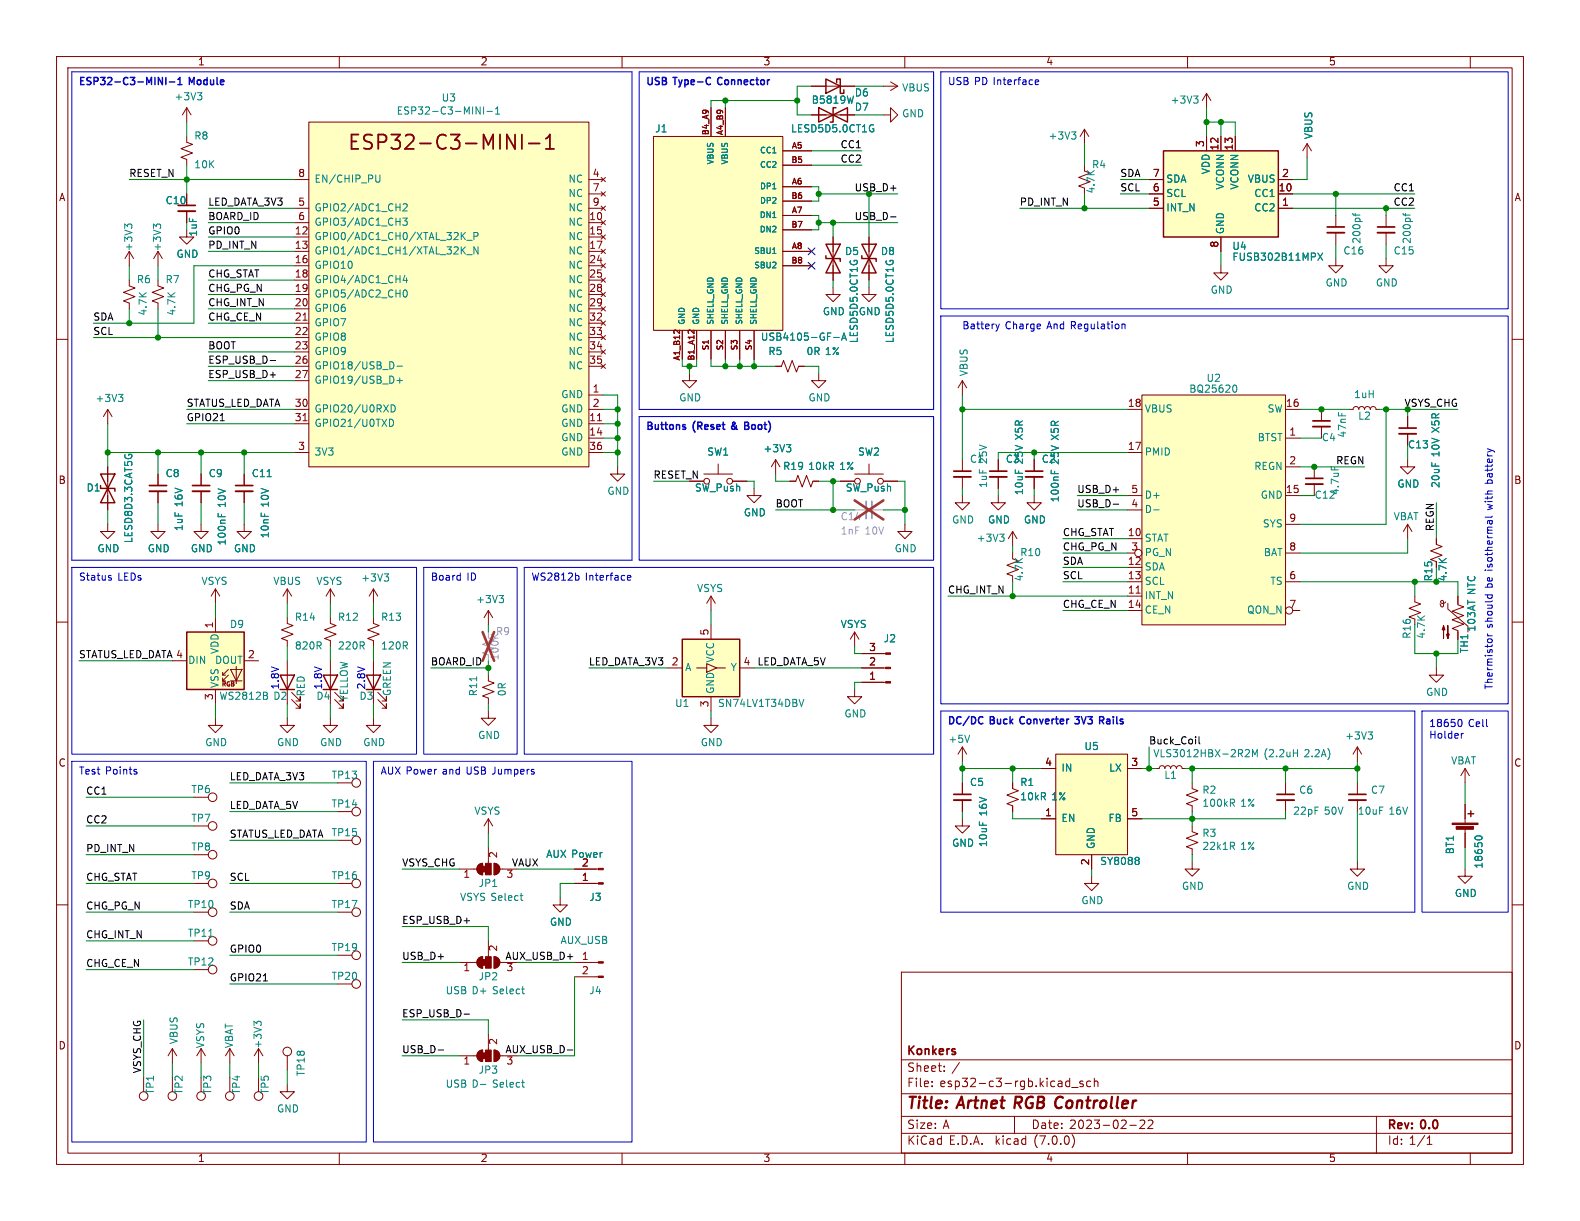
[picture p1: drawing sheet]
<svg xmlns="http://www.w3.org/2000/svg" width="279mm" height="216mm" viewBox="0 0 279 216" stroke-linecap="round" stroke-linejoin="round" font-family="sans-serif">
<defs><g id="words">
<text font-size="3.5" fill="#840000" x="61.4" y="27.1">ESP32-C3-MINI-1</text>
<g font-size="2.8" fill="#840000">
<text x="160.4" y="196.7">Title:</text>
<text x="169.5" y="196.7">Artnet</text>
<text x="180.1" y="196.7">RGB Controller</text>
</g>
<g font-size="2.1" fill="#840000">
<text x="160.4" y="189.8">Sheet:</text>
<text x="160.4" y="187">Konkers</text>
<text x="168.3" y="189.8">/</text>
<text x="160.4" y="192.5">File:</text>
<text x="166.2" y="192.5">esp32-c3-rgb.kicad_sch</text>
<text x="160.4" y="202.7">KiCad</text>
<text x="160.4" y="199.9">Size:</text>
<text x="166.7" y="199.9">A</text>
<text x="167.8" y="202.7">E.D.A.</text>
<text x="176.1" y="202.7">kicad</text>
<text x="182.4" y="199.9">Date:</text>
<text x="183" y="202.7">(7.0.0)</text>
<text x="189.1" y="199.9">2023-02-22</text>
<text x="245.4" y="200.1">Rev:</text>
<text x="245.4" y="202.7">Id: 1/1</text>
<text x="251.4" y="200.1">0.0</text>
</g>
<g font-size="1.8" fill="#840000">
<text x="35" y="11.8">1</text>
<text x="85" y="11.8">2</text>
<text x="135" y="11.8">3</text>
<text x="185" y="11.8">4</text>
<text x="235" y="11.8">5</text>
<text x="213.1" y="26.1" transform="rotate(-90 213.1 26.1)">3</text>
<text x="215.6" y="26.7" transform="rotate(-90 215.6 26.7)">12</text>
<text x="218.2" y="26.7" transform="rotate(-90 218.2 26.7)">13</text>
<text x="10.4" y="35.8">A</text>
<text x="52.7" y="31.5">8</text>
<text x="104.7" y="31.5">4</text>
<text x="104.7" y="34">7</text>
<text x="203.8" y="34">6</text>
<text x="203.8" y="31.5">7</text>
<text x="226.1" y="34">10</text>
<text x="226.7" y="31.5">2</text>
<text x="267.8" y="35.8">A</text>
<text x="52.1" y="41.7">12</text>
<text x="52.7" y="36.6">5</text>
<text x="52.7" y="39.1">6</text>
<text x="104.1" y="39.1">10</text>
<text x="104.1" y="41.7">15</text>
<text x="104.7" y="36.6">9</text>
<text x="203.8" y="36.6">5</text>
<text x="226.7" y="36.6">1</text>
<text x="52.1" y="44.2">13</text>
<text x="52.1" y="46.7">16</text>
<text x="104.1" y="44.2">17</text>
<text x="104.1" y="46.7">24</text>
<text x="215.6" y="43.8" transform="rotate(-90 215.6 43.8)">8</text>
<text x="52.1" y="49.3">18</text>
<text x="52.1" y="51.8">19</text>
<text x="104.1" y="49.3">25</text>
<text x="104.1" y="51.8">28</text>
<text x="52.1" y="54.4">20</text>
<text x="52.1" y="56.9">21</text>
<text x="52.1" y="59.4">22</text>
<text x="104.1" y="54.4">29</text>
<text x="104.1" y="56.9">32</text>
<text x="104.1" y="59.4">33</text>
<text x="52.1" y="62">23</text>
<text x="52.1" y="64.5">26</text>
<text x="104.1" y="62">34</text>
<text x="104.1" y="64.5">35</text>
<text x="52.1" y="67.1">27</text>
<text x="104.7" y="69.6">1</text>
<text x="52.1" y="72.1">30</text>
<text x="52.1" y="74.7">31</text>
<text x="104.1" y="74.7">11</text>
<text x="104.1" y="77.2">14</text>
<text x="104.7" y="72.1">2</text>
<text x="199.4" y="72.1">18</text>
<text x="227.3" y="72.1">16</text>
<text x="227.9" y="77.2">1</text>
<text x="52.7" y="79.8">3</text>
<text x="104.1" y="79.8">36</text>
<text x="199.4" y="79.8">17</text>
<text x="227.9" y="82.3">2</text>
<text x="10.3" y="85.8">B</text>
<text x="200" y="89.9">4</text>
<text x="200" y="87.4">5</text>
<text x="227.3" y="87.4">15</text>
<text x="267.7" y="85.8">B</text>
<text x="199.4" y="95">10</text>
<text x="227.9" y="92.5">9</text>
<text x="199.4" y="100.1">12</text>
<text x="200" y="97.5">3</text>
<text x="227.9" y="97.5">8</text>
<text x="199.4" y="105.2">11</text>
<text x="199.4" y="102.6">13</text>
<text x="199.4" y="107.7">14</text>
<text x="227.9" y="102.6">6</text>
<text x="227.9" y="107.7">7</text>
<text x="253.6" y="102.9" transform="rotate(-90 253.6 102.9)">R15</text>
<text x="37.8" y="111.2" transform="rotate(-90 37.8 111.2)">1</text>
<text x="125.5" y="112.4" transform="rotate(-90 125.5 112.4)">5</text>
<text x="43.8" y="116.6">2</text>
<text x="118.7" y="117.9">2</text>
<text x="131.4" y="117.9">4</text>
<text x="153.6" y="117.9">2</text>
<text x="153.6" y="115.3">3</text>
<text x="37.8" y="123.9" transform="rotate(-90 37.8 123.9)">3</text>
<text x="125.5" y="125.1" transform="rotate(-90 125.5 125.1)">3</text>
<text x="153.6" y="120.4">1</text>
<text x="10.3" y="135.8">C</text>
<text x="184.8" y="135.6">4</text>
<text x="200" y="135.6">3</text>
<text x="267.7" y="135.8">C</text>
<text x="184.8" y="144.5">1</text>
<text x="200" y="144.5">5</text>
<text x="81.9" y="155.6">1</text>
<text x="88.3" y="151.8" transform="rotate(-90 88.3 151.8)">2</text>
<text x="89.5" y="155.6">3</text>
<text x="102.8" y="156">1</text>
<text x="102.8" y="153.4">2</text>
<text x="192.8" y="153.1" transform="rotate(-90 192.8 153.1)">2</text>
<text x="81.9" y="172.1">1</text>
<text x="88.3" y="168.3" transform="rotate(-90 88.3 168.3)">2</text>
<text x="89.5" y="172.1">3</text>
<text x="102.8" y="169.9">1</text>
<text x="102.8" y="172.5">2</text>
<text x="10.3" y="185.8">D</text>
<text x="88.3" y="184.8" transform="rotate(-90 88.3 184.8)">2</text>
<text x="267.7" y="185.8">D</text>
<text x="81.9" y="188.6">1</text>
<text x="89.5" y="188.6">3</text>
<text x="35" y="205.7">1</text>
<text x="85" y="205.7">2</text>
<text x="135" y="205.7">3</text>
<text x="185" y="205.7">4</text>
<text x="235" y="205.7">5</text>
</g>
<g font-size="1.8" fill="#0000c2">
<text x="14" y="15.2">ESP32-C3-MINI-1</text>
<text x="33.6" y="15.2">Module</text>
<text x="114.3" y="15.2">USB Type-C</text>
<text x="127.4" y="15.2">Connector</text>
<text x="167.6" y="15.2">USB PD Interface</text>
<text x="170.2" y="58.4">Battery</text>
<text x="177.8" y="58.4">Charge</text>
<text x="185.3" y="58.4">And Regulation</text>
<text x="114.3" y="76.2">Buttons</text>
<text x="122.6" y="76.2">(Reset</text>
<text x="129.8" y="76.2">&amp;</text>
<text x="132.5" y="76.2">Boot)</text>
<text x="264.2" y="89.8" transform="rotate(-90 264.2 89.8)">with</text>
<text x="264.2" y="85.1" transform="rotate(-90 264.2 85.1)">battery</text>
<text x="14" y="102.9">Status</text>
<text x="20.8" y="102.9">LEDs</text>
<text x="76.2" y="102.9">Board</text>
<text x="82.6" y="102.9">ID</text>
<text x="94" y="102.9">WS2812b</text>
<text x="103.5" y="102.9">Interface</text>
<text x="264.2" y="103.9" transform="rotate(-90 264.2 103.9)">be isothermal</text>
<text x="264.2" y="111.1" transform="rotate(-90 264.2 111.1)">should</text>
<text x="49.5" y="121.9" transform="rotate(-90 49.5 121.9)">1.8V</text>
<text x="57.1" y="121.9" transform="rotate(-90 57.1 121.9)">1.8V</text>
<text x="64.8" y="121.9" transform="rotate(-90 64.8 121.9)">2.8V</text>
<text x="264.2" y="121.9" transform="rotate(-90 264.2 121.9)">Thermistor</text>
<text x="167.6" y="128.3">DC/DC</text>
<text x="175.2" y="128.3">Buck</text>
<text x="180.9" y="128.3">Converter</text>
<text x="191" y="128.3">3V3</text>
<text x="195.7" y="128.3">Rails</text>
<text x="252.7" y="128.8">18650</text>
<text x="252.7" y="130.8">Holder</text>
<text x="259.7" y="128.8">Cell</text>
<text x="14" y="137.2">Test</text>
<text x="18.7" y="137.2">Points</text>
<text x="67.3" y="137.2">AUX Power</text>
<text x="78.3" y="137.2">and</text>
<text x="82.7" y="137.2">USB Jumpers</text>
</g>
<g font-size="1.8" fill="#008484">
<text x="151.1" y="17.3">D6</text>
<text x="159.5" y="16.4">VBUS</text>
<text x="30.8" y="18">+3V3</text>
<text x="70.1" y="20.5">ESP32-C3-MINI-1</text>
<text x="78" y="18.2">U3</text>
<text x="115.8" y="23.7">J1</text>
<text x="139.8" y="23.7">LESD5D5.0CT1G</text>
<text x="143.5" y="18.6">B5819W</text>
<text x="151.1" y="19.9">D7</text>
<text x="159.5" y="21">GND</text>
<text x="206.9" y="18.6">+3V3</text>
<text x="34.3" y="25">R8</text>
<text x="185.4" y="25">+3V3</text>
<text x="232.3" y="24.7" transform="rotate(-90 232.3 24.7)">VBUS</text>
<text x="34.3" y="30">10K</text>
<text x="55.6" y="32.6">EN/CHIP_PU</text>
<text x="100.4" y="32.6">NC</text>
<text x="100.4" y="35.1">NC</text>
<text x="193" y="30">R4</text>
<text x="193.9" y="34.3" transform="rotate(-90 193.9 34.3)">4.7K</text>
<text x="206.2" y="35.1">SCL</text>
<text x="206.2" y="32.6">SDA</text>
<text x="214.2" y="30.9" transform="rotate(-90 214.2 30.9)">VDD</text>
<text x="216.7" y="33.7" transform="rotate(-90 216.7 33.7)">VCONN</text>
<text x="219.3" y="33.7" transform="rotate(-90 219.3 33.7)">VCONN</text>
<text x="220.5" y="32.6">VBUS</text>
<text x="221.7" y="35.1">CC1</text>
<text x="29.2" y="36.4">C10</text>
<text x="35.1" y="41.9" transform="rotate(-90 35.1 41.9)">1uF</text>
<text x="55.6" y="37.7">GPIO2/ADC1_CH2</text>
<text x="55.6" y="40.2">GPIO3/ADC1_CH3</text>
<text x="100.4" y="40.2">NC</text>
<text x="100.4" y="37.7">NC</text>
<text x="206.2" y="37.7">INT_N</text>
<text x="216.7" y="41.4" transform="rotate(-90 216.7 41.4)">GND</text>
<text x="221.7" y="37.7">CC2</text>
<text x="23.7" y="44.5" transform="rotate(-90 23.7 44.5)">+3V3</text>
<text x="28.8" y="44.5" transform="rotate(-90 28.8 44.5)">+3V3</text>
<text x="31.1" y="45.9">GND</text>
<text x="55.6" y="42.7">GPIO0/ADC1_CH0/XTAL_32K_P</text>
<text x="55.6" y="45.3">GPIO1/ADC1_CH1/XTAL_32K_N</text>
<text x="55.6" y="47.8">GPIO10</text>
<text x="100.4" y="42.7">NC</text>
<text x="100.4" y="45.3">NC</text>
<text x="100.4" y="47.8">NC</text>
<text x="149.4" y="45.4">D5</text>
<text x="155.7" y="45.4">D8</text>
<text x="217.9" y="44.5">U4</text>
<text x="217.9" y="46.4">FUSB302B11MPX</text>
<text x="237.5" y="45.3">C16</text>
<text x="240.9" y="43.2" transform="rotate(-90 240.9 43.2)">200pf</text>
<text x="246.4" y="45.3">C15</text>
<text x="249.7" y="43.2" transform="rotate(-90 249.7 43.2)">200pf</text>
<text x="24.1" y="50.4">R6</text>
<text x="29.2" y="50.4">R7</text>
<text x="55.6" y="50.4">GPIO4/ADC1_CH4</text>
<text x="55.6" y="52.9">GPIO5/ADC2_CH0</text>
<text x="100.4" y="50.4">NC</text>
<text x="100.4" y="52.9">NC</text>
<text x="214" y="52.2">GND</text>
<text x="234.3" y="50.9">GND</text>
<text x="243.2" y="50.9">GND</text>
<text x="26.2" y="55.9" transform="rotate(-90 26.2 55.9)">4.7K</text>
<text x="31.3" y="55.9" transform="rotate(-90 31.3 55.9)">4.7K</text>
<text x="55.6" y="55.4">GPIO6</text>
<text x="55.6" y="58">GPIO7</text>
<text x="100.4" y="55.4">NC</text>
<text x="100.4" y="58">NC</text>
<text x="145.4" y="56">GND</text>
<text x="151.8" y="56">GND</text>
<text x="55.6" y="60.5">GPIO8</text>
<text x="55.6" y="63.1">GPIO9</text>
<text x="55.6" y="65.6">GPIO18/USB_D-</text>
<text x="100.4" y="60.5">NC</text>
<text x="100.4" y="63.1">NC</text>
<text x="100.4" y="65.6">NC</text>
<text x="134.5" y="60.5">USB4105-GF-A</text>
<text x="135.8" y="63.1">R5</text>
<text x="142.6" y="63.1">0R 1%</text>
<text x="152" y="60.7" transform="rotate(-90 152 60.7)">LESD5D5.0CT1G</text>
<text x="158.3" y="60.7" transform="rotate(-90 158.3 60.7)">LESD5D5.0CT1G</text>
<text x="16.8" y="71.4">+3V3</text>
<text x="55.6" y="68.1">GPIO19/USB_D+</text>
<text x="99.1" y="70.7">GND</text>
<text x="120" y="71.3">GND</text>
<text x="142.9" y="71.3">GND</text>
<text x="171.4" y="66.6" transform="rotate(-90 171.4 66.6)">VBUS</text>
<text x="210.2" y="69.7">BQ25620</text>
<text x="213.3" y="67.8">U2</text>
<text x="239.4" y="70.7">1uH</text>
<text x="55.6" y="73.2">GPIO20/U0RXD</text>
<text x="55.6" y="75.8">GPIO21/U0TXD</text>
<text x="99.1" y="75.8">GND</text>
<text x="99.1" y="73.2">GND</text>
<text x="181.2" y="77.7" transform="rotate(-90 181.2 77.7)">X5R</text>
<text x="187.5" y="77.7" transform="rotate(-90 187.5 77.7)">X5R</text>
<text x="202.4" y="73.2">VBUS</text>
<text x="224" y="73.2">SW</text>
<text x="238.3" y="77.5" transform="rotate(-90 238.3 77.5)">47nF</text>
<text x="240.1" y="74.5">L2</text>
<text x="254.8" y="76.4" transform="rotate(-90 254.8 76.4)">X5R</text>
<text x="55.6" y="80.8">3V3</text>
<text x="99.1" y="78.3">GND</text>
<text x="99.1" y="80.8">GND</text>
<text x="125" y="80.8">SW1</text>
<text x="134.9" y="80.3">+3V3</text>
<text x="138.4" y="83.4">R19</text>
<text x="142.9" y="83.4">10kR</text>
<text x="148.5" y="83.4">1%</text>
<text x="151.7" y="80.8">SW2</text>
<text x="171.5" y="82.1">C1</text>
<text x="174.8" y="82" transform="rotate(-90 174.8 82)">25V</text>
<text x="177.8" y="82.1">C3</text>
<text x="181.2" y="82.1" transform="rotate(-90 181.2 82.1)">25V</text>
<text x="184.2" y="82.1">C2</text>
<text x="187.5" y="82.1" transform="rotate(-90 187.5 82.1)">25V</text>
<text x="202.4" y="80.8">PMID</text>
<text x="221.7" y="83.4">REGN</text>
<text x="222.3" y="78.3">BTST</text>
<text x="233.7" y="78.3">C4</text>
<text x="248.9" y="79.6">C13</text>
<text x="254.8" y="80.8" transform="rotate(-90 254.8 80.8)">10V</text>
<text x="15.2" y="87.2">D1</text>
<text x="29.2" y="84.6">C8</text>
<text x="32.6" y="89.6" transform="rotate(-90 32.6 89.6)">16V</text>
<text x="36.8" y="84.6">C9</text>
<text x="40.2" y="89.8" transform="rotate(-90 40.2 89.8)">10V</text>
<text x="44.5" y="84.6">C11</text>
<text x="47.8" y="89.7" transform="rotate(-90 47.8 89.7)">10V</text>
<text x="107.3" y="87.8">GND</text>
<text x="122.8" y="87.2">SW_Push</text>
<text x="149.5" y="87.2">SW_Push</text>
<text x="174.8" y="86.4" transform="rotate(-90 174.8 86.4)">1uF</text>
<text x="181.2" y="87.6" transform="rotate(-90 181.2 87.6)">10uF</text>
<text x="187.5" y="88.9" transform="rotate(-90 187.5 88.9)">100nF</text>
<text x="202.4" y="88.5">D+</text>
<text x="222.8" y="88.5">GND</text>
<text x="232.4" y="88.5">C12</text>
<text x="237" y="87.6" transform="rotate(-90 237 87.6)">4.7uF</text>
<text x="247" y="86.5">GND</text>
<text x="254.8" y="86.4" transform="rotate(-90 254.8 86.4)">20uF</text>
<text x="32.6" y="94" transform="rotate(-90 32.6 94)">1uF</text>
<text x="47.8" y="95.2" transform="rotate(-90 47.8 95.2)">10nF</text>
<text x="131.5" y="91.6">GND</text>
<text x="168.3" y="92.8">GND</text>
<text x="174.7" y="92.8">GND</text>
<text x="181" y="92.8">GND</text>
<text x="202.4" y="91">D-</text>
<text x="223.2" y="93.5">SYS</text>
<text x="246.4" y="92.3">VBAT</text>
<text x="17.2" y="97.9">GND</text>
<text x="23.7" y="96.1" transform="rotate(-90 23.7 96.1)">LESD8D3.3CAT5G</text>
<text x="26.1" y="97.9">GND</text>
<text x="33.7" y="97.9">GND</text>
<text x="40.2" y="96.5" transform="rotate(-90 40.2 96.5)">100nF</text>
<text x="41.3" y="97.9">GND</text>
<text x="158.1" y="97.9">GND</text>
<text x="172.7" y="96.1">+3V3</text>
<text x="180.3" y="98.6">R10</text>
<text x="202.4" y="96.1">STAT</text>
<text x="202.4" y="101.2">SDA</text>
<text x="202.4" y="98.6">PG_N</text>
<text x="223.4" y="98.6">BAT</text>
<text x="35.6" y="103.7">VSYS</text>
<text x="48.3" y="103.7">VBUS</text>
<text x="55.9" y="103.7">VSYS</text>
<text x="63.8" y="103.1">+3V3</text>
<text x="84.1" y="106.9">+3V3</text>
<text x="123.2" y="105">VSYS</text>
<text x="181.2" y="102.9" transform="rotate(-90 181.2 102.9)">4.7K</text>
<text x="202.4" y="106.2">INT_N</text>
<text x="202.4" y="103.7">SCL</text>
<text x="224.5" y="103.7">TS</text>
<text x="256.1" y="102.9" transform="rotate(-90 256.1 102.9)">4.7K</text>
<text x="261.2" y="105.2" transform="rotate(-90 261.2 105.2)">NTC</text>
<text x="40.6" y="111.3">D9</text>
<text x="52.1" y="110">R14</text>
<text x="59.7" y="110">R12</text>
<text x="67.3" y="110">R13</text>
<text x="148.6" y="111.3">VSYS</text>
<text x="156.2" y="113.9">J2</text>
<text x="202.4" y="108.8">CE_N</text>
<text x="220.4" y="108.8">QON_N</text>
<text x="249.7" y="113" transform="rotate(-90 249.7 113)">R16</text>
<text x="252.3" y="113" transform="rotate(-90 252.3 113)">4.7K</text>
<text x="261.2" y="111.8" transform="rotate(-90 261.2 111.8)">103AT</text>
<text x="33.3" y="117.7">DIN</text>
<text x="37.9" y="117.7">DOUT</text>
<text x="38.9" y="115.8" transform="rotate(-90 38.9 115.8)">VDD</text>
<text x="52.1" y="115.1">820R</text>
<text x="59.7" y="115.1">220R</text>
<text x="67.3" y="115.1">120R</text>
<text x="121.2" y="118.9">A</text>
<text x="126.6" y="117.3" transform="rotate(-90 126.6 117.3)">VCC</text>
<text x="129.1" y="118.9">Y</text>
<text x="259.9" y="115.6" transform="rotate(-90 259.9 115.6)">TH1</text>
<text x="38.7" y="124">WS2812B</text>
<text x="38.9" y="121.7" transform="rotate(-90 38.9 121.7)">VSS</text>
<text x="48.3" y="124">D2</text>
<text x="54.2" y="123.2" transform="rotate(-90 54.2 123.2)">RED</text>
<text x="55.9" y="124">D4</text>
<text x="61.8" y="124.1" transform="rotate(-90 61.8 124.1)">YELLOW</text>
<text x="63.5" y="124">D3</text>
<text x="69.4" y="123.1" transform="rotate(-90 69.4 123.1)">GREEN</text>
<text x="84.6" y="123.2" transform="rotate(-90 84.6 123.2)">R11</text>
<text x="89.7" y="123.2" transform="rotate(-90 89.7 123.2)">0R</text>
<text x="119.3" y="125.3">U1</text>
<text x="126.6" y="122.7" transform="rotate(-90 126.6 122.7)">GND</text>
<text x="126.9" y="125.3">SN74LV1T34DBV</text>
<text x="252.1" y="123.3">GND</text>
<text x="84.5" y="130.9">GND</text>
<text x="149.3" y="127.1">GND</text>
<text x="167.6" y="131.6">+5V</text>
<text x="237.8" y="131.1">+3V3</text>
<text x="36.2" y="132.2">GND</text>
<text x="48.9" y="132.2">GND</text>
<text x="56.5" y="132.2">GND</text>
<text x="58.6" y="138">TP13</text>
<text x="64.2" y="132.2">GND</text>
<text x="123.9" y="132.2">GND</text>
<text x="187.7" y="136.7">IN</text>
<text x="191.7" y="132.9">U5</text>
<text x="196" y="136.7">LX</text>
<text x="203.9" y="134.2">VLS3012HBX-2R2M</text>
<text x="205.8" y="138">L1</text>
<text x="223.5" y="134.2">(2.2uH</text>
<text x="230.7" y="134.2">2.2A)</text>
<text x="256.5" y="135.4">VBAT</text>
<text x="33.8" y="140.5">TP6</text>
<text x="58.6" y="143.1">TP14</text>
<text x="171.5" y="139.3">C5</text>
<text x="180.3" y="139.3">R1</text>
<text x="180.3" y="141.8">10kR</text>
<text x="186" y="141.8">1%</text>
<text x="212.6" y="140.6">R2</text>
<text x="212.6" y="142.9">100kR</text>
<text x="219.4" y="142.9">1%</text>
<text x="229.7" y="140.6">C6</text>
<text x="242.4" y="140.6">C7</text>
<text x="33.8" y="145.6">TP7</text>
<text x="83.8" y="144.3">VSYS</text>
<text x="168.3" y="150">GND</text>
<text x="174.8" y="149.9" transform="rotate(-90 174.8 149.9)">10uF</text>
<text x="174.8" y="144.3" transform="rotate(-90 174.8 144.3)">16V</text>
<text x="187.7" y="145.6">EN</text>
<text x="195.9" y="145.6">FB</text>
<text x="212.6" y="148.2">R3</text>
<text x="228.6" y="144.3">22pF</text>
<text x="234.2" y="144.3">50V</text>
<text x="240" y="144.3">10uF</text>
<text x="245.6" y="144.3">16V</text>
<text x="33.8" y="155.8">TP9</text>
<text x="33.8" y="150.7">TP8</text>
<text x="58.6" y="155.8">TP16</text>
<text x="96.5" y="152">AUX Power</text>
<text x="193.9" y="150.1" transform="rotate(-90 193.9 150.1)">GND</text>
<text x="194.5" y="153.2">SY8088</text>
<text x="212.6" y="150.6">22k1R</text>
<text x="219.4" y="150.6">1%</text>
<text x="257.4" y="151.1" transform="rotate(-90 257.4 151.1)">BT1</text>
<text x="262.4" y="153.7" transform="rotate(-90 262.4 153.7)">18650</text>
<text x="33.2" y="160.8">TP10</text>
<text x="58.6" y="160.8">TP17</text>
<text x="81.3" y="159.6">VSYS Select</text>
<text x="84.6" y="157.1">JP1</text>
<text x="104.1" y="159.6">J3</text>
<text x="191.2" y="160.2">GND</text>
<text x="208.9" y="157.6">GND</text>
<text x="238.2" y="157.6">GND</text>
<text x="257.2" y="158.9">GND</text>
<text x="33.2" y="165.9">TP11</text>
<text x="97.2" y="164">GND</text>
<text x="99.1" y="167.2">AUX_USB</text>
<text x="33.2" y="171">TP12</text>
<text x="58.6" y="168.5">TP19</text>
<text x="58.6" y="173.5">TP20</text>
<text x="84.6" y="173.6">JP2</text>
<text x="78.7" y="176.1">USB D+</text>
<text x="87.2" y="176.1">Select</text>
<text x="104.1" y="176.1">J4</text>
<text x="31.7" y="184.7" transform="rotate(-90 31.7 184.7)">VBUS</text>
<text x="36.4" y="185.4" transform="rotate(-90 36.4 185.4)">VSYS</text>
<text x="41.5" y="185.4" transform="rotate(-90 41.5 185.4)">VBAT</text>
<text x="46.5" y="185.5" transform="rotate(-90 46.5 185.5)">+3V3</text>
<text x="54.2" y="190.4" transform="rotate(-90 54.2 190.4)">TP18</text>
<text x="84.6" y="190.1">JP3</text>
<text x="27.5" y="193.6" transform="rotate(-90 27.5 193.6)">TP1</text>
<text x="32.6" y="193.6" transform="rotate(-90 32.6 193.6)">TP2</text>
<text x="37.7" y="193.6" transform="rotate(-90 37.7 193.6)">TP3</text>
<text x="42.7" y="193.6" transform="rotate(-90 42.7 193.6)">TP4</text>
<text x="47.8" y="193.6" transform="rotate(-90 47.8 193.6)">TP5</text>
<text x="48.9" y="197">GND</text>
<text x="78.7" y="192.6">USB D-</text>
<text x="87.2" y="192.6">Select</text>
</g>
<g font-size="1.8">
<text x="148.5" y="26.4">CC1</text>
<text x="148.5" y="28.9">CC2</text>
<text x="22.9" y="31.5">RESET_N</text>
<text x="198.1" y="34">SCL</text>
<text x="198.1" y="31.5">SDA</text>
<text x="246.3" y="34">CC1</text>
<text x="36.8" y="41.6">GPIO0</text>
<text x="36.8" y="39.1">BOARD_ID</text>
<text x="36.8" y="36.6">LED_DATA_3V3</text>
<text x="151" y="39.1">USB_D-</text>
<text x="180.3" y="36.6">PD_INT_N</text>
<text x="246.3" y="36.6">CC2</text>
<text x="36.8" y="44.2">PD_INT_N</text>
<text x="36.8" y="49.3">CHG_STAT</text>
<text x="36.8" y="51.8">CHG_PG_N</text>
<text x="16.5" y="56.9">SDA</text>
<text x="16.5" y="59.4">SCL</text>
<text x="36.8" y="54.3">CHG_INT_N</text>
<text x="36.8" y="56.9">CHG_CE_N</text>
<text x="36.8" y="62">BOOT</text>
<text x="36.8" y="64.5">ESP_USB_D-</text>
<text x="36.8" y="67">ESP_USB_D+</text>
<text x="33" y="74.7">GPIO21</text>
<text x="33" y="72.1">STATUS_LED_DATA</text>
<text x="236.2" y="82.3">REGN</text>
<text x="115.6" y="84.8">RESET_N</text>
<text x="137.2" y="89.9">BOOT</text>
<text x="190.5" y="89.9">USB_D-</text>
<text x="190.5" y="87.4">USB_D+</text>
<text x="188" y="95">CHG_STAT</text>
<text x="253.7" y="94" transform="rotate(-90 253.7 94)">REGN</text>
<text x="188" y="97.5">CHG_PG_N</text>
<text x="188" y="100.1">SDA</text>
<text x="167.6" y="105.1">CHG_INT_N</text>
<text x="188" y="107.7">CHG_CE_N</text>
<text x="188" y="102.6">SCL</text>
<text x="14" y="116.6">STATUS_LED_DATA4</text>
<text x="76.2" y="117.8">BOARD_ID</text>
<text x="104.1" y="117.8">LED_DATA_3V3</text>
<text x="133.8" y="117.8">LED_DATA_5V</text>
<text x="203.2" y="131.8">Buck_Coil</text>
<text x="15.2" y="140.7">CC1</text>
<text x="40.6" y="143.2">LED_DATA_5V</text>
<text x="40.6" y="138.2">LED_DATA_3V3</text>
<text x="15.2" y="145.8">CC2</text>
<text x="40.6" y="148.3">STATUS_LED_DATA TP15</text>
<text x="15.2" y="155.9">CHG_STAT</text>
<text x="15.2" y="150.9">PD_INT_N</text>
<text x="40.6" y="155.9">SCL</text>
<text x="71.1" y="153.4">VSYS_CHG</text>
<text x="90.4" y="153.4">VAUX</text>
<text x="15.2" y="161">CHG_PG_N</text>
<text x="40.6" y="161">SDA</text>
<text x="15.2" y="166.1">CHG_INT_N</text>
<text x="71.1" y="163.6">ESP_USB_D+</text>
<text x="15.2" y="171.2">CHG_CE_N</text>
<text x="40.6" y="168.6">GPIO0</text>
<text x="40.6" y="173.7">GPIO21</text>
<text x="71.1" y="169.9">USB_D+</text>
<text x="89.3" y="169.9">AUX_USB_D+</text>
<text x="71.1" y="180.1">ESP_USB_D-</text>
<text x="25.1" y="189.9" transform="rotate(-90 25.1 189.9)">VSYS_CHG</text>
<text x="71.1" y="186.4">USB_D-</text>
<text x="89.3" y="186.4">AUX_USB_D-</text>
</g>
<g font-size="1.8" fill="#008400">
<text x="151" y="34">USB_D+</text>
<text x="248.2" y="72.1">VSYS_CHG</text>
</g>
<g font-size="1.8" fill="#a1a1a1">
<text x="148.6" y="92.3">C14</text>
<text x="148.6" y="94.8">1nF</text>
<text x="152.9" y="94.8">10V</text>
<text x="87.6" y="112.6">R9</text>
<text x="88.5" y="116.8" transform="rotate(-90 88.5 116.8)">100K</text>
</g>
<g font-size="1.4" fill="#840000">
<text x="125.5" y="24" transform="rotate(-90 125.5 24)">B4_A9</text>
<text x="128" y="24" transform="rotate(-90 128 24)">A4_B9</text>
<text x="139.9" y="29">B5</text>
<text x="140" y="26.4">A5</text>
<text x="139.9" y="35.3">B6</text>
<text x="140" y="32.8">A6</text>
<text x="139.9" y="40.4">B7</text>
<text x="140" y="37.8">A7</text>
<text x="139.9" y="46.7">B8</text>
<text x="140" y="44.2">A8</text>
<text x="120.4" y="63.8" transform="rotate(-90 120.4 63.8)">A1_B12</text>
<text x="122.9" y="63.8" transform="rotate(-90 122.9 63.8)">B1_A12</text>
<text x="125.5" y="62" transform="rotate(-90 125.5 62)">S1</text>
<text x="128" y="62" transform="rotate(-90 128 62)">S2</text>
<text x="130.6" y="62" transform="rotate(-90 130.6 62)">S3</text>
<text x="133.1" y="62" transform="rotate(-90 133.1 62)">S4</text>
</g>
<g font-size="1.4" fill="#008484">
<text x="126.4" y="29.2" transform="rotate(-90 126.4 29.2)">VBUS</text>
<text x="129" y="29.2" transform="rotate(-90 129 29.2)">VBUS</text>
<text x="134.2" y="27.4">CC1</text>
<text x="134.2" y="29.9">CC2</text>
<text x="134.2" y="33.7">DP1</text>
<text x="134.2" y="38.8">DN1</text>
<text x="134.2" y="41.3">DN2</text>
<text x="134.2" y="36.3">DP2</text>
<text x="133.2" y="45.1">SBU1</text>
<text x="133.2" y="47.7">SBU2</text>
<text x="121.3" y="57.4" transform="rotate(-90 121.3 57.4)">GND</text>
<text x="123.9" y="57.4" transform="rotate(-90 123.9 57.4)">GND</text>
<text x="126.4" y="57.4" transform="rotate(-90 126.4 57.4)">SHELL_GND</text>
<text x="129" y="57.4" transform="rotate(-90 129 57.4)">SHELL_GND</text>
<text x="131.5" y="57.4" transform="rotate(-90 131.5 57.4)">SHELL_GND</text>
<text x="134" y="57.4" transform="rotate(-90 134 57.4)">SHELL_GND</text>
</g>
<text font-size="1.1" fill="#840000" x="39.1" y="121.6">RGB</text>
</g></defs>
<g fill="none" stroke="#840000" stroke-width=".18">
<path d="M10 10h259.4v195.9h-259.4zM12 12h255.4v191.9h-255.4zM33 19.1l-.7 1.2M33 19.1v2.5M33 19.1l.8 1.2M60 10v2M110 10v2M125.7 19.1v5M128.3 19.1v5M143.5 15.2h7.6M156.2 15.2h2.5M157.5 14.5l1.2 .7"/>
<path d="M158.7 15.2l-1.2 .8M160 10v2M210 10v2M213.4 16.5v2.6M213.4 16.5l-.8 1.3M213.4 16.5l.7 1.3M260 10v2M33 24.1v1l1 .4-2 .8 2 .8-2 .7 1 .4v1M33 34.3v2M33 37.3v2.1M52.1 39.4h2.5M52.1 31.8h2.5"/>
<path d="M52.1 36.8h2.5M54.6 21.6h49.5v61h-49.5zM104.1 39.4h2.6M104.1 31.8h2.6M104.1 36.8h2.6M104.1 34.3h2.6M106.3 39l.8 .8M106.3 31.4l.8 .7M106.3 33.9l.8 .8M106.3 36.4l.8 .8M107.1 39l-.8 .8M107.1 31.4l-.8 .7"/>
<path d="M107.1 33.9l-.8 .8M107.1 36.4l-.8 .8M115.6 24.1h22.8v34.3h-22.8zM138.4 26.7h5.1M138.4 33h5.1M138.4 38.1h5.1M138.4 29.2h5.1M138.4 35.6h5.1M143.5 20.3h7.6M156.2 20.3h1.3v-1.2l1.2 1.2-1.2 1.3v-1.3M191.8 29.2v1l1 .4-2 .8 2 .7-2 .8 1 .4v1M191.8 22.9v2.5"/>
<path d="M191.8 22.9l-.8 1.2M191.8 22.9l.7 1.2M203.2 31.8h2.5M203.2 36.8h2.5M203.2 34.3h2.5M213.4 24.1v2.6M215.9 24.1v2.6M218.4 24.1v2.6M226.1 31.8h2.5M226.1 36.8h2.5M226.1 34.3h2.5M231.1 25.4l-.7 1.3"/>
<path d="M231.1 25.4v2.5M231.1 25.4l.8 1.3M236.2 38.1v2M245.1 38.1v2M10 60h2M22.9 49.5v1l1 .4-2.1 .8 2.1 .8-2.1 .7 1.1 .4v1M22.9 44.5v2.5M22.9 44.5l-.8 1.2M22.9 44.5l.7 1.2M27.9 49.5v1l1.1 .4-2.1 .8 2.1 .8-2.1 .7 1 .4v1M27.9 44.5v2.5M27.9 44.5l-.7 1.2"/>
<path d="M27.9 44.5l.8 1.2M33 40.6v1.3h1.3l-1.3 1.3-1.3-1.3h1.3M52.1 41.9h2.5M52.1 44.5h2.5M52.1 47h2.5M52.1 49.5h2.5M52.1 52.1h2.5M52.1 54.6h2.5M52.1 57.2h2.5M52.1 59.7h2.5M53.6 56.6h.7M104.1 41.9h2.6"/>
<path d="M104.1 44.5h2.6M104.1 47h2.6M104.1 49.5h2.6M104.1 52.1h2.6M104.1 54.6h2.6M104.1 57.2h2.6M104.1 59.7h2.6M106.3 41.5l.8 .8M106.3 44.1l.8 .7M106.3 46.6l.8 .8M106.3 49.1l.8 .8M106.3 51.7l.8 .8"/>
<path d="M106.3 54.2l.8 .8M106.3 56.8l.8 .7M106.3 59.3l.8 .8M107.1 41.5l-.8 .8M107.1 44.1l-.8 .7M107.1 46.6l-.8 .8M107.1 49.1l-.8 .8M107.1 51.7l-.8 .8M107.1 54.2l-.8 .8M107.1 56.8l-.8 .7M107.1 59.3l-.8 .8M120.6 58.4v5.1"/>
<path d="M123.2 58.4v5.1M125.7 58.4v5.1M128.3 58.4v5.1M130.8 58.4v5.1M133.3 58.4v5.1M138.4 44.5h5.1M138.4 47h5.1M138.4 40.6h5.1M147.3 50.8v1.3h1.3l-1.3 1.2-1.3-1.2h1.3M147.3 41.9v7.6M153.7 50.8v1.3h1.2l-1.2 1.2-1.3-1.2h1.3M153.7 41.9v7.6"/>
<path d="M215.9 47v1.3h1.3l-1.3 1.2-1.3-1.2h1.3M215.9 41.9v2.6M236.2 45.7v1.3h1.3l-1.3 1.3-1.3-1.3h1.3M236.2 41.1v2.1M245.1 45.7v1.3h1.3l-1.3 1.3-1.3-1.3h1.3M245.1 41.1v2.1M267.4 60h2M19 72.4v2.5M19 72.4l-.7 1.3M19 72.4l.8 1.3M52.1 72.4h2.5M52.1 74.9h2.5"/>
<path d="M52.1 62.2h2.5M52.1 64.8h2.5M52.1 67.3h2.5M53.6 74.4h.7M104.1 72.4h2.6M104.1 77.5h2.6M104.1 69.9h2.6M104.1 74.9h2.6M104.1 62.2h2.6M104.1 64.8h2.6M105.7 74.4h.7M106.3 61.8l.8 .8"/>
<path d="M106.3 64.4l.8 .8M107.1 61.8l-.8 .8M107.1 64.4l-.8 .8M121.9 66v1.3h1.3l-1.3 1.3-1.3-1.3h1.3M137.2 64.8h1l.4-1 .7 2 .8-2 .7 2 .4-1h1M144.8 66v1.3h1.2l-1.2 1.3-1.3-1.3h1.3M170.2 67.3l-.8 1.3M170.2 67.3v2.6M170.2 67.3l.7 1.3M199.4 72.4h2.5M201.9 69.9h25.4v40.6h-25.4zM227.3 72.4h2.6"/>
<path d="M227.3 77.5h2.6M233.7 72.4v2M233.7 75.4v2.1M238.8 72.4h.5l.1-.4 .4-.1 .3 .1 .2 .4 .1-.4 .4-.1 .4 .1 .1 .4 .2-.4 .3-.1 .4 .1 .1 .4 .2-.4 .3-.1 .4 .1 .1 .4h.5M248.9 73.7v2M248.9 76.7v2M19 92.7v1.3h1.3l-1.3 1.3-1.2-1.3h1.2M19 82.6v7.6M27.9 92.7v1.3h1.3l-1.3 1.3-1.2-1.3h1.2M27.9 83.8v2.1M27.9 86.9v2M35.6 92.7v1.3h1.2l-1.2 1.3-1.3-1.3h1.3"/>
<path d="M35.6 83.8v2.1M35.6 86.9v2M43.2 92.7v1.3h1.2l-1.2 1.3-1.3-1.3h1.3M43.2 83.8v2.1M43.2 86.9v2M52.1 80h2.5M104.1 80h2.6M109.2 82.6v1.2h1.3l-1.3 1.3-1.3-1.3h1.3M121.9 85.1h2.6M124.5 83.8h5M127 82v1.8M129.5 85.1h2.6"/>
<path d="M133.3 86.4v1.2h1.3l-1.3 1.3-1.2-1.3h1.2M137.2 81.3l-.8 1.3M137.2 81.3v2.5M137.2 81.3l.7 1.3M139.7 85.1h1l.4-1 .8 2 .7-2 .8 2 .4-1h1M148.6 85.1h2.5M151.1 83.8h5.1M153.7 82v1.8M156.2 85.1h2.5M160 92.7v1.3h1.3l-1.3 1.3-1.3-1.3h1.3M170.2 87.6v1.3h1.2l-1.2 1.3-1.3-1.3h1.3M170.2 81.3v2"/>
<path d="M170.2 84.3v2.1M176.5 87.6v1.3h1.3l-1.3 1.3-1.2-1.3h1.2M176.5 81.3v2M176.5 84.3v2.1M179.1 97.8v1l1 .4-2 .7 2 .8-2 .8 1 .4v1M179.1 94v2.5M179.1 94l-.8 1.3M179.1 94l.7 1.3M182.9 87.6v1.3h1.2l-1.2 1.3-1.3-1.3h1.3M182.9 81.3v2M182.9 84.3v2.1M199.4 95.3h2.5"/>
<path d="M199.4 87.6h2.5M199.4 80h2.5M199.4 97.8h1.3M199.4 90.2h2.5M227.3 87.6h2.6M227.3 97.8h2.6M227.3 92.7h2.6M227.3 82.6h2.6M232.4 82.6v2M232.4 85.6v2M248.9 81.3v1.3h1.3l-1.3 1.2-1.3-1.2h1.3M248.9 92.7l-.7 1.3"/>
<path d="M248.9 92.7v2.6M248.9 92.7l.8 1.3M254 95.3v1l1 .3-2 .8 2 .8-2 .7 1 .4M10 110h2M30.5 116.8h2.5M38.1 104.1v2.6M38.1 109.2v2.6M38.1 104.1l-.8 1.3M38.1 104.1l.8 1.3M39.4 119.4h.5M40.4 119.4l-1 1v-.5M40.4 118.4l-1 1v-.5"/>
<path d="M40.8 118.4h2l-1 2zM41.8 117.9v3M43.2 116.8h2.5M50.8 109.2v1l1 .4-2 .8 2 .7-2 .8 1 .4v1M50.8 104.1l-.8 1.3M50.8 104.1v2.6M50.8 116.8v7.7M50.8 104.1l.8 1.3M58.4 109.2v1l1 .4-2 .8 2 .7-2 .8 1 .4v1M58.4 104.1l-.7 1.3M58.4 104.1v2.6M58.4 116.8v7.7"/>
<path d="M58.4 104.1l.8 1.3M66 109.2v1l1.1 .4-2.1 .8 2.1 .7-2.1 .8 1 .4v1M66 104.1v2.6M66 116.8v7.7M66 104.1l-.7 1.3M66 104.1l.8 1.3M86.4 119.4v1l1 .4-2.1 .7 2.1 .8-2.1 .8 1.1 .3v1.1M86.4 108v2.5M86.4 108l-.8 1.2M86.4 108l.7 1.2M118.1 118.1h2.5M123.2 118.1h1.8"/>
<path d="M125 117.3l1.7 .8-1.7 .8zM125.7 105.4v2.6M125.7 110.5v2.5M125.7 105.4l-.7 1.3M125.7 105.4l.8 1.3M126.7 118.1h1.6M130.8 118.1h2.5M151.1 111.8l-.7 1.2M151.1 111.8v2.5M151.1 111.8l.8 1.2M152.4 115.6h4.2M152.4 118.1h4.2"/>
<path d="M199.4 105.4h2.5M199.4 100.3h2.5M199.4 102.9h2.5M199.4 108h2.5M200.9 104.9h.7M227.3 102.9h2.6M228.6 108h1.3M250.2 105.4v1l1 .4-2 .8 2 .7-2 .8 1 .4M254 118.1v1.3h1.3l-1.3 1.3-1.3-1.3h1.3M255.7 106.4l-.3 .2-.3 .1-.3-.1v-.3l.3-.1 .2 .2v.7l-.2 .2h-.3l-.2-.5M256 106.7v1l3.6 3v1.1M257.8 105.4v1.5l1 .4-2 .8 2 .7-2 .8 2 .8-2 .7 1 .4v1.5"/>
<path d="M267.4 110h2M38.1 127v1.3h1.3l-1.3 1.2-1.3-1.2h1.3M38.1 121.9v2.6M39.4 120.4h.5M40.8 120.4h2M50.8 127v1.3h1.3l-1.3 1.2-1.3-1.2h1.3M51.6 123.7l1.5 1.5v-.7v.7h-.8M51.6 122.4l1.5 1.6v-.8v.8h-.8M58.4 127v1.3h1.3l-1.3 1.2-1.3-1.2h1.3M59.2 123.7l1.5 1.5v-.7v.7h-.8M59.2 122.4l1.5 1.6v-.8v.8h-.8M66 127v1.3h1.3l-1.3 1.2-1.2-1.2h1.2"/>
<path d="M66.8 123.7l1.5 1.5v-.7v.7h-.7M66.8 122.4l1.5 1.6v-.8v.8h-.7M86.4 125.7v1.3h1.2l-1.2 1.3-1.3-1.3h1.3M125.7 127v1.3h1.3l-1.3 1.2-1.2-1.2h1.2M125.7 123.2v2.5M151.1 121.9v1.3h1.3l-1.3 1.3-1.2-1.3h1.2M152.4 120.7h4.2M170.2 132.1v2.5M170.2 138.4v2.1M170.2 132.1l-.8 1.3M170.2 132.1l.7 1.3M179.1 138.4v1l1 .4-2 .8 2 .8-2 .7 1 .4v1"/>
<path d="M184.1 135.9h2.6M186.7 133.4h12.7v17.7h-12.7zM199.4 135.9h2.5M204.5 135.9h.5l.1-.4 .4-.1 .4 .1 .1 .4 .1-.4 .4-.1 .4 .1 .1 .4 .2-.4 .3-.1 .4 .1 .1 .4 .2-.4 .3-.1 .4 .1 .1 .4h.5M210.8 138.4v1l1 .4-2 .8 2 .8-2 .7 1 .4v1M227.3 138.4v2.1M240 132.1v2.5M240 138.4v2.1M240 132.1l-.7 1.3M240 132.1l.8 1.3M259.1 135.9l-.8 1.3M259.1 135.9v2.5"/>
<path d="M259.1 135.9l.7 1.3M10 160h2M81.3 153.7h3M84.7 152.9l.6-.2v2a1.02 1.02 0 0 1-.9-.7 1.02 1.02 0 0 1 .3-1.1zM86.4 144.8l-.8 1.3M86.4 144.8v2.5M86.4 149.9v2.8M86.4 144.8l.7 1.3M87.4 152.7a1.02 1.02 0 0 1 1 1 1.02 1.02 0 0 1-1 1zM88.4 153.7h3M99.1 158.8v1.2h1.2l-1.2 1.3-1.3-1.3h1.3M101.6 153.7h4.2"/>
<path d="M101.6 156.2h4.2M170.2 144.8v1.3h1.2l-1.2 1.2-1.3-1.2h1.3M170.2 141.5v2M184.1 144.8h2.6M193 154.9v1.3h1.3l-1.3 1.3-1.2-1.3h1.2M193 151.1v2.6M199.4 144.8h2.5M210.8 152.4v1.3h1.3l-1.3 1.2-1.3-1.2h1.3M210.8 146.1v1l1 .3-2 .8 2 .8-2 .7 1 .4v1M227.3 141.5v2M240 152.4v1.3h1.3l-1.3 1.2-1.2-1.2h1.2M240 141.5v2"/>
<path d="M259.1 153.7v1.2h1.2l-1.2 1.3-1.3-1.3h1.3M259.1 142.2v3.3M259.1 146.6v3.3M267.4 160h2M81.3 170.2h3M84.7 169.4l.6-.2v2a1.02 1.02 0 0 1-.9-.7 1.02 1.02 0 0 1 .3-1.1zM86.4 166.4v2.8M87.4 169.2a1.02 1.02 0 0 1 1 1 1.02 1.02 0 0 1-1 1zM88.4 170.2h.5M101.6 170.2h4.2M101.6 172.7h4.2M159.4 171.9h108v32h-108z"/>
<path d="M25.4 190.5v2.5M30.5 185.4l-.8 1.3M30.5 185.4v2.6M30.5 190.5v2.5M30.5 185.4l.7 1.3M35.6 185.4v2.6M35.6 190.5v2.5M35.6 185.4l-.8 1.3M35.6 185.4l.7 1.3M40.6 185.4v2.6M40.6 190.5v2.5M40.6 185.4l-.7 1.3"/>
<path d="M40.6 185.4l.8 1.3M45.7 185.4v2.6M45.7 190.5v2.5M45.7 185.4l-.7 1.3M45.7 185.4l.8 1.3M50.8 191.8v1.2h1.3l-1.3 1.3-1.3-1.3h1.3M50.8 186.7v2.5M81.3 186.7h3M84.7 185.9l.6-.2v2a1.02 1.02 0 0 1-.9-.6 1.02 1.02 0 0 1 .3-1.2zM86.4 182.9v2.8M87.4 185.7a1.02 1.02 0 0 1 1 1 1.02 1.02 0 0 1-1 1zM88.4 186.7h.5"/>
<path d="M159.4 197.4h108M159.4 193.4h108M159.4 187.4h108M164.8 192v.2M164.8 191.2v.2M167 189.3v.2M167 188.5v.2M179.4 197.4v3M188.7 191.2h.5M189.2 190.7v1.5M189.2 192.1l-.5 .1M189.5 192.3h1.2"/>
<path d="M191.5 191.2h-.3l-.3 .2 .1 .2 .5 .1v.4h-.6M192.9 191.2h-.5l-.2 .2v.5l.1 .2h.6M193.5 191.3l.2-.1h.4l.1 1M193.5 190.7v1.5M199.8 199h1.1M201.6 198.2l.6-.1 .2 .1v.3l-.9 1.1h.9M203 198.2l.6-.1 .2 .1 .1 .3-1 1.1h1M243.4 197.4v6.5M60 203.9v2M110 203.9v2M159.4 200.4h108M160 203.9v2"/>
<path d="M189.6 200.7a1.74 1.74 0 0 1 0 2.2M210 203.9v2M252.4 202.4h.8M252.4 201.3l.4-.4v1.5M260 203.9v2"/>
<circle cx="125" cy="85.1" r=".51"/>
<circle cx="129" cy="85.1" r=".51"/>
<circle cx="151.6" cy="85.1" r=".51"/>
<circle cx="155.7" cy="85.1" r=".51"/>
<circle cx="201.3" cy="97.8" r=".63"/>
<circle cx="228" cy="107.9" r=".63"/>
<circle cx="63" cy="138.4" r=".76"/>
<circle cx="37.6" cy="156.2" r=".76"/>
<circle cx="37.6" cy="146" r=".76"/>
<circle cx="37.6" cy="151.1" r=".76"/>
<circle cx="37.6" cy="141" r=".76"/>
<circle cx="63" cy="156.2" r=".76"/>
<circle cx="63" cy="143.5" r=".76"/>
<circle cx="63" cy="148.6" r=".76"/>
<circle cx="37.6" cy="166.4" r=".76"/>
<circle cx="37.6" cy="171.4" r=".76"/>
<circle cx="37.6" cy="161.3" r=".76"/>
<circle cx="63" cy="174" r=".76"/>
<circle cx="63" cy="161.3" r=".76"/>
<circle cx="63" cy="168.9" r=".76"/>
<circle cx="25.4" cy="193.8" r=".76"/>
<circle cx="30.5" cy="193.8" r=".76"/>
<circle cx="35.6" cy="193.8" r=".76"/>
<circle cx="40.6" cy="193.8" r=".76"/>
<circle cx="45.7" cy="193.8" r=".76"/>
<circle cx="50.8" cy="185.9" r=".76"/>
</g>
<g fill="none" stroke="#840000" stroke-width=".33">
<path d="M31.5 37.3h3M234.7 41.1h3M243.6 41.1h3M232.2 75.4h3M247.4 76.7h3M26.4 86.9h3.1M34 86.9h3.1M41.7 86.9h3M168.7 84.3h3M175 84.3h3.1M181.4 84.3h3M230.9 85.6h3"/>
<path d="M168.7 141.5h3M225.8 141.5h3.1M238.5 141.5h3.1"/>
</g>
<g fill="none" stroke="#840000" stroke-width=".3">
<path d="M31.5 36.3h3M234.7 40.1h3M243.6 40.1h3M232.2 74.4h3M247.4 75.7h3M26.4 85.9h3.1M34 85.9h3.1M41.7 85.9h3M168.7 83.3h3M175 83.3h3.1M181.4 83.3h3M230.9 84.6h3"/>
<path d="M168.7 140.5h3M225.8 140.5h3.1M238.5 140.5h3.1"/>
</g>
<g fill="none" stroke="#008484" stroke-width=".18">
<path d="M34.9 16.4h.8l-.4 .5M35.5 16.9l.2 .2v.3l-.2 .3M84.2 18.9l.7 1.3v-1.3M85.5 18.9v1.3M86.1 19.7h1M87.6 19.3l.4-.4v1.3M150.9 17l-.3 1.2M211.1 17h.7l-.4 .5M211.6 17.5l.2 .2v.3l-.2 .2M22.5 39.9l.3-.3h.3l.2 .3M27.6 39.9l.3-.3h.3l.2 .3M67.2 30.9v1.1l-.3 .2h-.2"/>
<path d="M71.2 38.6h.8l-.4 .5 .4 .1v.5l-.2 .1h-.5M71.3 36.1l.5-.1 .2 .4-.8 .9h.8M87.6 20.2h.8M136.6 33.4h.6M154.3 22.8h.2v.4l-.2 .1M154.3 22.1h.2M189.5 23.3h.8l-.5 .5M190 23.8l.3 .3v.3l-.3 .2M239.2 37.7l.2 .3h1.1M239.7 37.7v.5M248.1 37.7l.2 .3h1.1M248.5 37.7v.5"/>
<path d="M22.5 40l-.4-.4v.8M27.6 40l-.5-.4v.8M71.3 51.8l.1-.4 .2-.1a.68 .68 0 0 1 .4 .6 .68 .68 0 0 1-.4 .6l-.2-.1-.1-.3M71.6 48.7l-.3 .9h.8M71.9 49.2v.8M82.5 42.5h1M82.5 45h1M83.8 41.8l.6-.1 .1-.2v-.3l-.7-.1v1.3M84.5 43.6v1.3l-.7-1.3v1.3M136.6 44.8h.6M147.4 59.7h1M148.9 59.8h.6"/>
<path d="M150.4 46.1l-.1 .1M151.1 46.3v-.3h.4l.1 .3M156.7 46.1v.1M157.4 46.3v-.3h.4l.1 .3M233 44.7l.9 1.3M233.9 44.7l-.9 1.3M20.9 69.7h.8l-.4 .5M21.5 70.2l.2 .3v.3l-.2 .2M68.9 74.1a.64 .64 0 0 1 .7 .7 .64 .64 0 0 1-.7 .6zM69.2 71.6a.64 .64 0 0 1 .7 .6 .64 .64 0 0 1-.7 .7zM69.5 64.1l.2 .4-.2 .6M70.2 64.8h1"/>
<path d="M70.2 67.3h1M70.7 66.8v1M139.1 78.6h.7l-.4 .5M139.6 79.1l.2 .2v.4l-.2 .2M148.8 60.2l.4-1.3 .5 1.3M218.2 68.1h.1a.68 .68 0 0 1 .4 .6 .68 .68 0 0 1-.4 .7l-.1-.1M22.1 80.4v.1M22.8 80.6v-.3h.4l.1 .3M38.6 90.8v.6M176.8 94.4h.8l-.5 .5M177.3 94.9l.3 .3v.3l-.3 .2M185.9 83.1v.6"/>
<path d="M204 90.2h1M235.4 82.5v.6M67.9 101.5h.8l-.4 .5M68.5 102l.2 .2v.3l-.2 .3M88.3 105.3h.7l-.4 .5M88.8 105.8l.2 .2v.3l-.2 .3M47.2 123.1l.1 .1-.1 .4M47.2 122.5v.4M142.1 123.7l-.4 1.2M171.5 130l-.5 1.3M220.4 132.5l.4 .1 .1 .3-.7 .9h.7M221.5 133.8v-1.3l.4 1 .4-1v1.3"/>
<path d="M228.7 133.2h.7M229.4 132.5v1.3M241.9 129.4h.8l-.4 .5M242.5 129.9l.2 .2v.4l-.2 .2M92 158.4h.5M92.2 159.2h.3M201.3 151.7l.1 .1-.1 .3M201.3 152.2l.1 .2-.1 .4M217.9 149.6l.4 .6M217.9 142l.4 .6M218.2 149l.1 .2-.1 .3M218.2 141.4l.1 .2-.1 .3"/>
<path d="M260.8 148.2a.68 .68 0 0 1 .7-.4 .68 .68 0 0 1 .6 .4M92.2 174.9h.5M92.6 175.7h.1M45.4 181l-.5-.4v.8M45.4 180.8l.2-.2h.3l.3 .2M85 191.8h.9M92.2 191.4h.5M92.6 192.2h.1"/>
</g>
<g fill="none" stroke="#840000" stroke-width=".25">
<path d="M144.8 19.1v2.5l5.1-2.5v2.5zM146 14l2.6 1.2-2.6 1.3zM147.8 19.1h-.5v2.5h-.5M148 14.6v-.6h.6v2.5h.6v-.6M205.7 26.7h20.4v15.2h-20.4zM146 45.2v.5h2.6v.5M146 43.2l2.6 5.1h-2.6l2.6-5.1zM152.4 45.2v.5h2.5v.5M152.4 43.2l2.5 5.1h-2.5l2.5-5.1zM17.8 85.9v.5h2.5v.5M17.8 83.8l2.5 5.1h-2.5l2.5-5.1zM33 111.8h10.2v10.1h-10.2z"/>
<path d="M49.5 119.4h2.6l-1.3 2.5zM57.1 119.4h2.6l-1.3 2.5zM64.8 119.4h2.5l-1.3 2.5zM120.6 113h10.2v10.2h-10.2zM49.5 121.9h2.6M57.1 121.9h2.6M64.8 121.9h2.5M259.6 143.9h1M260.1 143.4v1"/>
</g>
<g fill="#840000" stroke="#840000" stroke-width=".18">
<path d="M255.3 110.6l.2 .8h-.5l.3-.8v2.3z"/>
<path d="M256 110.6v2.3l-.2-.8h.5l-.3 .8z"/>
<path d="M85.3 186.2h.6v1h-.6z"/>
<path d="M84.7 185.9l.6-.2v2a1.02 1.02 0 0 1-.9-.6 1.02 1.02 0 0 1 .3-1.2z"/>
<path d="M85.9 185.7h1v2h-1z"/>
<path d="M87.4 185.7a1.02 1.02 0 0 1 1 1 1.02 1.02 0 0 1-1 1z"/>
<path d="M85.3 169.7h.6v1h-.6z"/>
<path d="M84.7 169.4l.6-.2v2a1.02 1.02 0 0 1-.9-.7 1.02 1.02 0 0 1 .3-1.1z"/>
<path d="M85.9 169.2h1v2h-1z"/>
<path d="M87.4 169.2a1.02 1.02 0 0 1 1 1 1.02 1.02 0 0 1-1 1z"/>
<path d="M256.8 145.5h4.6v.3h-4.6z"/>
<path d="M257.5 146.1h3.1v.5h-3.1z"/>
<path d="M156.6 115.4h.9v.3h-.9z"/>
<path d="M156.6 118h.9v.2h-.9z"/>
<path d="M156.6 120.5h.9v.3h-.9z"/>
<path d="M105.8 153.5h.9v.3h-.9z"/>
<path d="M105.8 156.1h.9v.2h-.9z"/>
<path d="M105.8 172.6h.9v.2h-.9z"/>
<path d="M105.8 170.1h.9v.2h-.9z"/>
<path d="M85.3 153.2h.6v1h-.6z"/>
<path d="M84.7 152.9l.6-.2v2a1.02 1.02 0 0 1-.9-.7 1.02 1.02 0 0 1 .3-1.1z"/>
<path d="M85.9 152.7h1v2h-1z"/>
<path d="M87.4 152.7a1.02 1.02 0 0 1 1 1 1.02 1.02 0 0 1-1 1z"/>
</g>
<g fill="#ffffc2" stroke="#ffffc2" stroke-width=".18">
<path d="M201.9 69.9h25.4v40.6h-25.4z"/>
<path d="M54.6 21.6h49.5v61h-49.5z"/>
<path d="M205.7 26.7h20.4v15.2h-20.4z"/>
<path d="M33 111.8h10.2v10.1h-10.2z"/>
<path d="M115.6 24.1h22.8v34.3h-22.8z"/>
<path d="M120.6 113h10.2v10.2h-10.2z"/>
<path d="M186.7 133.4h12.7v17.7h-12.7z"/>
</g>
<path d="M89.6 23.8l1.5 2.5v-2.5M92.3 23.8v2.5M93.5 25.4h1.9M96.5 26.3h1.5M96.5 24.5l.7-.7v2.5" fill="none" stroke="#840000" stroke-width=".32"/>
<path d="M151.1 90.2h2.1M154.2 90.2h2M86.4 111.8v1l1 .4-2.1 .7 2.1 .8-2.1 .7 1.1 .4v1" fill="none" stroke="#a1a1a1" stroke-width=".18"/>
<path d="M151.1 88.5l5.1 3.4M156.2 88.5l-5.1 3.4M85.3 111.8l2.1 5M87.4 111.8l-2.1 5" fill="none" stroke="#9d3333" stroke-width=".46"/>
<path d="M153.2 88.6v3.1" fill="none" stroke="#a1a1a1" stroke-width=".33"/>
<path d="M154.2 88.6v3.1" fill="none" stroke="#a1a1a1" stroke-width=".3"/>
<path d="M157.5 38.3h.9M47.8 63.7h.9M196.8 89.1h1M212 130.3v1.1l.2 .1M82.1 179.3h.9M77.5 185.7h.9M100.3 185.7h1" fill="none" stroke="#000" stroke-width=".18"/>
<g fill="none" stroke="#0000c2" stroke-width=".18">
<path d="M12.7 12.7h99.1v86.4h-99.1zM113 12.7h52.1v59.7h-52.1zM166.4 12.7h100.3v41.9h-100.3zM183.1 14.9h.5M183.1 14.2l.4-.1 .2 .3-.6 .1M166.4 55.9h100.3v68.6h-100.3zM176.1 57.3l.3 .8M176.4 58.1l-.1 .3M176.7 57.3l-.3 .8M198.5 57.4h.4l.1 .7M113 73.7h52.1v25.4h-52.1zM263.3 92.1l.1 .1"/>
<path d="M263.8 92.1l.1 .1M263.9 92.1h-.8M263.9 91.3l-.2 .2h-1.1M12.7 100.3h61v33.1h-61zM19.5 102.2l.2 .2-.2 .2M19.5 101.7l.2 .1M74.9 100.3h16.5v33.1h-16.5zM92.7 100.3h72.4v33.1h-72.4zM102.3 101.8l.1 .2-.1 .5M110.9 102.2l.7-.2-.1-.2-.4-.1-.2 .2 .1 .6h.5M262.6 105.2h1.3M263 112.4h.9"/>
<path d="M263 112.1l.3 .3M263.1 105.2l-.1 .4M263.8 105.2l.1 .4M12.7 134.6h52.1v67.3h-52.1zM24 136.5l.2 .1-.2 .3M24 136l.2 .1M66 134.6h45.8v67.3h-45.8zM166.4 125.7h83.8v35.6h-83.8zM251.5 125.7h15.2v35.6h-15.2zM258.1 127.2a.68 .68 0 0 1 .5 .6 .68 .68 0 0 1-.5 .7M258.8 129.7h-.3"/>
</g>
<g fill="none" stroke="#0000c2" stroke-width=".25">
<path d="M28 13.7l.7 1.3v-1.3M29.3 13.7v1.3M29.9 14.5h1M31.4 15h.8M31.4 14.1l.4-.4v1.3M131.7 75.3h.4M132.1 74.7h-.4v1.2h.5M173.7 126.8h.1M173.8 127.9h-.1M190.1 126.7h.8l-.5 .5h.2M190.1 127.9l.5 .1M194.5 126.7h.4l.3 .3-.1 .3-.6 .1"/>
<path d="M194.8 127.4l.4 .6"/>
</g>
<g fill="none" stroke="#008400" stroke-width=".18">
<path d="M128.3 17.8v1.3M141 17.8h-15.3v1.3M143.5 15.2h-2.5v5.1h2.5M151.1 15.2h5.1M213.4 19.1v5M22.9 31.8h29.2M33 21.6v2.5M33 29.2v5.1M33 39.4v1.2M36.8 36.8h15.3M36.8 39.4h15.3M143.5 33h1.3v2.6h-1.3"/>
<path d="M143.5 38.1h1.3v2.5h-1.3M143.5 26.7h8.9M143.5 29.2h8.9M144.8 34.3h13.9M144.8 39.4h13.9M147.3 39.4v2.5M151.1 20.3h5.1M153.7 34.3v7.6M180.3 36.8h22.9M191.8 25.4v3.8M191.8 34.3v2.5M198.1 31.8h5.1"/>
<path d="M198.1 34.3h5.1M213.4 21.6h5v2.5M215.9 21.6v2.5M228.6 34.3h21.6M228.6 36.8h21.6M231.1 27.9v3.9h-2.5M236.2 34.3v3.8M245.1 36.8v1.3M16.5 59.7h35.6M22.9 47v2.5M22.9 54.6v2.6M27.9 47v2.5"/>
<path d="M27.9 54.6v5.1M36.8 49.5h15.3M36.8 44.5h15.3M36.8 41.9h15.3M36.8 57.2h15.3M36.8 54.6h15.3M36.8 52.1h15.3M52.1 47h-17.8v10.2h-17.8M147.3 49.5v1.3M153.7 49.5v1.3M215.9 44.5v2.5M236.2 43.2v2.5"/>
<path d="M245.1 43.2v2.5M19 74.9v7.7M33 72.4h19.1M33 74.9h19.1M36.8 67.3h15.3M36.8 62.2h15.3M36.8 64.8h15.3M106.7 77.5h2.5M106.7 72.4h2.5M106.7 74.9h2.5M106.7 69.9h2.5v12.7M120.6 63.5v1.3h2.6v-1.3"/>
<path d="M121.9 64.8v1.2M125.7 63.5v1.3h11.5M128.3 63.5v1.3M130.8 63.5v1.3M133.3 63.5v1.3M142.2 64.8h2.6v1.2M170.2 72.4h29.2M170.2 69.9v11.4M229.9 77.5h3.8M229.9 72.4h8.9M243.8 72.4h14M245.1 72.4v20.3h-15.2"/>
<path d="M248.9 72.4v1.3M248.9 78.7v2.6M19 80h33.1M19 90.2v2.5M27.9 80v3.8M27.9 88.9v3.8M35.6 80v3.8M35.6 88.9v3.8M43.2 80v3.8M43.2 88.9v3.8M106.7 80h2.5M115.6 85.1h6.3"/>
<path d="M132.1 85.1h1.2v1.3M137.2 90.2h13.9M137.2 83.8v1.3h2.5M144.8 85.1h3.8M147.3 85.1v5.1M156.2 90.2h3.8M158.7 85.1h1.3v7.6M170.2 86.4v1.2M176.5 86.4v1.2M179.1 96.5v1.3M182.9 80v1.3M182.9 86.4v1.2"/>
<path d="M188 97.8h11.4M188 95.3h11.4M190.5 87.6h8.9M190.5 90.2h8.9M199.4 80h-22.9v1.3M229.9 87.6h2.5M229.9 82.6h11.4M248.9 95.3v2.5h-19M254 88.9v6.4M14 116.8h16.5M38.1 106.7v2.5M50.8 106.7v2.5"/>
<path d="M50.8 114.3v2.5M58.4 106.7v2.5M58.4 114.3v2.5M66 106.7v2.5M66 114.3v2.5M76.2 118.1h10.2M86.4 110.5v1.3M86.4 116.8v2.6M104.1 118.1h14M125.7 108v2.5M133.3 118.1h19.1M151.1 114.3v1.3h1.3"/>
<path d="M167.6 105.4h31.8M179.1 102.9v2.5M188 102.9h11.4M188 100.3h11.4M188 108h11.4M229.9 102.9h27.9v2.5M250.2 102.9v2.5M250.2 110.5v5.1h7.6v-2.6M254 115.6v2.5M38.1 124.5v2.5M40.6 138.4h19.1M50.8 124.5v2.5"/>
<path d="M58.4 124.5v2.5M66 124.5v2.5M86.4 124.5v1.2M125.7 125.7v1.3M152.4 120.7h-1.3v1.2M170.2 134.6v3.8M170.2 135.9h13.9M179.1 135.9v2.5M201.9 135.9h2.6M203.2 132.1v3.8M209.5 135.9h30.5M210.8 135.9v2.5"/>
<path d="M227.3 135.9v2.5M240 134.6v3.8M259.1 138.4v3.8M15.2 141h19.1M15.2 151.1h19.1M15.2 156.2h19.1M15.2 146.1h19.1M40.6 148.6h19.1M40.6 143.5h19.1M40.6 156.2h19.1M71.1 153.7h10.2M86.4 147.3v2.6"/>
<path d="M91.4 153.7h10.2M101.6 156.2h-2.5v2.6M170.2 143.5v1.3M179.1 143.5v1.3h5M193 153.7v1.2M210.8 143.5v2.6M210.8 151.1v1.3M227.3 143.5v1.3h-25.4M240 143.5v8.9M259.1 149.9v3.8M15.2 171.5h19.1M15.2 166.4h19.1"/>
<path d="M15.2 161.3h19.1M40.6 161.3h19.1M40.6 168.9h19.1M40.6 174h19.1M71.1 163.8h15.3v2.6M71.1 170.2h10.2M91.4 170.2h10.2M101.6 172.7v14h-10.2M25.4 180.3v10.2M30.5 188v2.5M35.6 188v2.5M40.6 188v2.5"/>
<path d="M45.7 188v2.5M50.8 189.2v2.6M71.1 180.3h15.3v2.6M71.1 186.7h10.2"/>
</g>
<path d="M142.9 46.4l1.2 1.2M142.9 43.8l1.2 1.3M144.1 46.4l-1.2 1.2M144.1 43.8l-1.2 1.3" fill="none" stroke="#000084" stroke-width=".18"/>
<g fill="#008400" stroke="#008400" stroke-width=".18">
<circle cx="245.1" cy="36.8" r=".46"/>
<circle cx="236.2" cy="34.3" r=".46"/>
<circle cx="213.4" cy="21.6" r=".46"/>
<circle cx="215.9" cy="21.6" r=".46"/>
<circle cx="191.8" cy="36.8" r=".46"/>
<circle cx="227.3" cy="135.9" r=".46"/>
<circle cx="240" cy="135.9" r=".46"/>
<circle cx="170.2" cy="135.9" r=".46"/>
<circle cx="179.1" cy="135.9" r=".46"/>
<circle cx="203.2" cy="135.9" r=".46"/>
<circle cx="210.8" cy="144.8" r=".46"/>
<circle cx="210.8" cy="135.9" r=".46"/>
<circle cx="250.2" cy="102.9" r=".46"/>
<circle cx="232.4" cy="82.6" r=".46"/>
<circle cx="254" cy="115.6" r=".46"/>
<circle cx="254" cy="102.9" r=".46"/>
<circle cx="233.7" cy="72.4" r=".46"/>
<circle cx="245.1" cy="72.4" r=".46"/>
<circle cx="170.2" cy="72.4" r=".46"/>
<circle cx="179.1" cy="105.4" r=".46"/>
<circle cx="182.9" cy="80" r=".46"/>
<circle cx="86.4" cy="118.1" r=".46"/>
<circle cx="144.8" cy="34.3" r=".46"/>
<circle cx="109.2" cy="80" r=".46"/>
<circle cx="109.2" cy="77.5" r=".46"/>
<circle cx="109.2" cy="72.4" r=".46"/>
<circle cx="109.2" cy="74.9" r=".46"/>
<circle cx="43.2" cy="80" r=".46"/>
<circle cx="22.9" cy="57.2" r=".46"/>
<circle cx="27.9" cy="59.7" r=".46"/>
<circle cx="35.6" cy="80" r=".46"/>
<circle cx="27.9" cy="80" r=".46"/>
<circle cx="19" cy="80" r=".46"/>
<circle cx="144.8" cy="39.4" r=".46"/>
<circle cx="147.3" cy="39.4" r=".46"/>
<circle cx="141" cy="17.8" r=".46"/>
<circle cx="128.3" cy="17.8" r=".46"/>
<circle cx="33" cy="31.8" r=".46"/>
<circle cx="147.3" cy="85.1" r=".46"/>
<circle cx="147.3" cy="90.2" r=".46"/>
<circle cx="160" cy="90.2" r=".46"/>
<circle cx="130.8" cy="64.8" r=".46"/>
<circle cx="128.3" cy="64.8" r=".46"/>
<circle cx="121.9" cy="64.8" r=".46"/>
<circle cx="133.3" cy="64.8" r=".46"/>
</g>
<use href="#words"/>
</svg>
